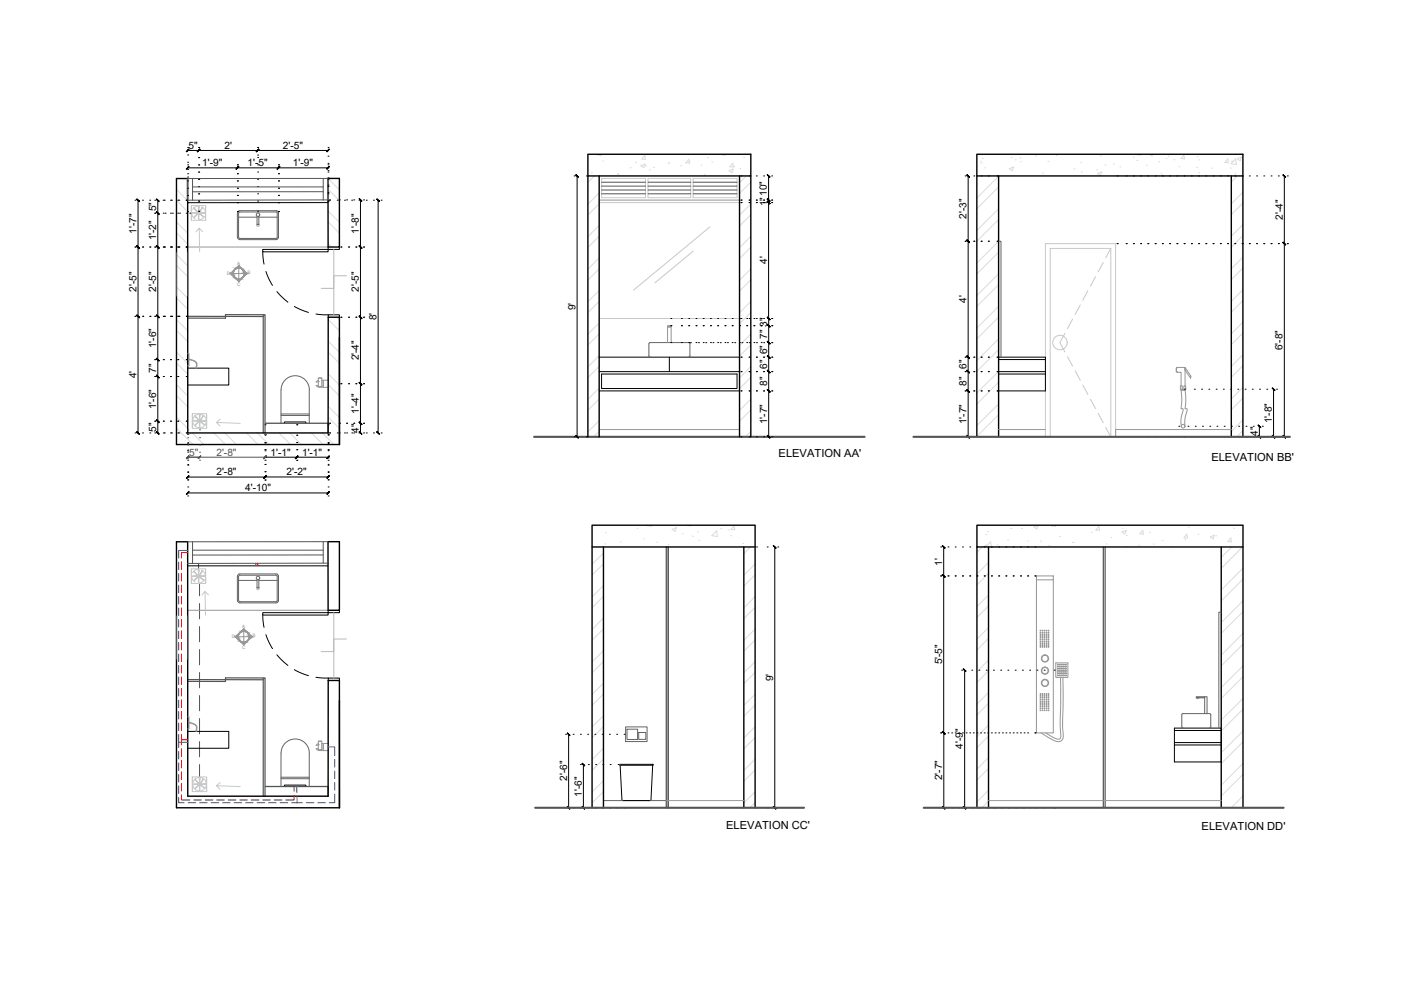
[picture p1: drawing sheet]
<svg xmlns="http://www.w3.org/2000/svg" width="594mm" height="420mm" viewBox="0 0 594 420" stroke-linecap="round" stroke-linejoin="round" font-family="sans-serif">
<defs><g id="words">
<g font-size="4.7">
<text x="330.1" y="193.7">ELEVATION AA'</text>
<text x="513.7" y="195.5">ELEVATION BB'</text>
<text x="307.9" y="351.5">ELEVATION CC'</text>
<text x="509.5" y="351.8">ELEVATION DD'</text>
</g>
<g font-size="4.3">
<text x="80" y="63.1">5&quot;</text>
<text x="95.2" y="63.2">2'</text>
<text x="119.9" y="63.1">2'-5&quot;</text>
<text x="85.7" y="70.5">1'-9&quot;</text>
<text x="105" y="70.5">1'-5&quot;</text>
<text x="124.2" y="70.5">1'-9&quot;</text>
<text x="66.2" y="89.6" transform="rotate(-90 66.2 89.6)">5&quot;</text>
<text x="325.3" y="87.5" transform="rotate(-90 325.3 87.5)">1&quot;10&quot;</text>
<text x="409.8" y="92.7" transform="rotate(-90 409.8 92.7)">2'-3&quot;</text>
<text x="544" y="93.2" transform="rotate(-90 544 93.2)">2'-4&quot;</text>
<text x="57.9" y="99.2" transform="rotate(-90 57.9 99.2)">1'-7&quot;</text>
<text x="66.3" y="101.9" transform="rotate(-90 66.3 101.9)">1'-2&quot;</text>
<text x="152.2" y="99.1" transform="rotate(-90 152.2 99.1)">1'-8&quot;</text>
<text x="325.3" y="112" transform="rotate(-90 325.3 112)">4'</text>
<text x="57.9" y="123.7" transform="rotate(-90 57.9 123.7)">2'-5&quot;</text>
<text x="66.2" y="123.7" transform="rotate(-90 66.2 123.7)">2'-5&quot;</text>
<text x="152.2" y="123.8" transform="rotate(-90 152.2 123.8)">2'-5&quot;</text>
<text x="244" y="131.5" transform="rotate(-90 244 131.5)">9'</text>
<text x="409.9" y="128.4" transform="rotate(-90 409.9 128.4)">4'</text>
<text x="159.6" y="135.8" transform="rotate(-90 159.6 135.8)">8'</text>
<text x="66.2" y="147.7" transform="rotate(-90 66.2 147.7)">1'-6&quot;</text>
<text x="543.9" y="148.5" transform="rotate(-90 543.9 148.5)">6'-8&quot;</text>
<text x="152.2" y="152.8" transform="rotate(-90 152.2 152.8)">2'-4&quot;</text>
<text x="57.9" y="160.4" transform="rotate(-90 57.9 160.4)">4'</text>
<text x="66.3" y="158" transform="rotate(-90 66.3 158)">7&quot;</text>
<text x="325.3" y="156.4" transform="rotate(-90 325.3 156.4)">6&quot; 6&quot; 7&quot; 3&quot;</text>
<text x="409.9" y="156.4" transform="rotate(-90 409.9 156.4)">6&quot;</text>
<text x="325.3" y="163.6" transform="rotate(-90 325.3 163.6)">8&quot;</text>
<text x="409.9" y="163.6" transform="rotate(-90 409.9 163.6)">8&quot;</text>
<text x="66.2" y="173.5" transform="rotate(-90 66.2 173.5)">1'-6&quot;</text>
<text x="152.2" y="175.5" transform="rotate(-90 152.2 175.5)">1'-4&quot;</text>
<text x="325.3" y="179.9" transform="rotate(-90 325.3 179.9)">1'-7&quot;</text>
<text x="409.9" y="179.9" transform="rotate(-90 409.9 179.9)">1'-7&quot;</text>
<text x="539.4" y="179.5" transform="rotate(-90 539.4 179.5)">1'-8&quot;</text>
<text x="66.2" y="183" transform="rotate(-90 66.2 183)">5&quot;</text>
<text x="152.2" y="183.4" transform="rotate(-90 152.2 183.4)">4&quot;</text>
<text x="533.4" y="184.8" transform="rotate(-90 533.4 184.8)">4&quot;</text>
<text x="114.7" y="193.2">1'-1&quot;</text>
<text x="128.1" y="193.2">1'-1&quot;</text>
<text x="91.8" y="201.5">2'-8&quot;</text>
<text x="121.5" y="201.5">2'-2&quot;</text>
<text x="104" y="208.3">4'-10&quot;</text>
<text x="399.5" y="239.8" transform="rotate(-90 399.5 239.8)">1'</text>
<text x="399.5" y="281.7" transform="rotate(-90 399.5 281.7)">5'-5&quot;</text>
<text x="327.8" y="288.8" transform="rotate(-90 327.8 288.8)">9'</text>
<text x="408.3" y="317.5" transform="rotate(-90 408.3 317.5)">4'-9&quot;</text>
<text x="240.4" y="331.1" transform="rotate(-90 240.4 331.1)">2'-6&quot;</text>
<text x="399.6" y="330.8" transform="rotate(-90 399.6 330.8)">2'-7&quot;</text>
<text x="246.7" y="337.7" transform="rotate(-90 246.7 337.7)">1'-6&quot;</text>
</g>
<g font-size="4.3" fill="#545454">
<text x="80.2" y="193.2">5&quot;</text>
<text x="91.8" y="193.2">2'-8&quot;</text>
</g>
<g font-size="2" fill="#939598">
<text x="100.6" y="112.2">A</text>
<text x="96.1" y="116.5">D</text>
<text x="105" y="116.2">B</text>
<text x="100.6" y="121.2">C</text>
<text x="102.7" y="266.2">A</text>
<text x="98.2" y="270.5">D</text>
<text x="102.7" y="275.2">C</text>
<text x="107.1" y="270.3">B</text>
</g>
</g></defs>
<!-- layer: BLACK -->
<path d="M84.2 238.9v2.3M84.6 247.4v5.2M84.6 255.9v6.5M84.6 265.6v6.5M84.6 275.4v6.5M84.6 285.1v6.5M84.6 294.9v6.5M84.6 304.6v6.6M84.6 314.4v6.5M84.6 324.1v5.3" fill="none" stroke="#545454" stroke-width=".42"/>
<!-- layer: Furniture -->
<g fill="none" stroke="#939598" stroke-width=".42">
<path d="M254.1 84.8h59.5M79.6 104.7h59.5M283.2 138.3h1.3v.3h-1.3zM283.3 138.6h1.1M79.6 149.9h.5v5.1h-.5M80.1 152.4l1.2 .4a2.11 2.11 0 0 1 1.7 3.3M80.1 152.2l.5 .1a2.92 2.92 0 0 1 3 2.2l-.4 1.6M283.1 145.2v-7.1h1.5v7.1M499.3 155.8h3.2v7.8M499.3 157.9h1.5v5.7M499.3 155.8v.1M499.3 155.7l-.5 .6v1.3l.5 .3"/>
<path d="M499.3 155.9l-.4 .4v1.1l.4 .5M502.4 155.8v1.1l2.5 3.5 .1-.9-2.5-3.7M135 163.4h-.9l.2 .3a2.99 2.99 0 0 0 2.7 .5M135 161.2l-.9 .8h.9M135 161.8h.1M135 163.8v-3.6h1.4v3.6M135 163.8h1.4zM135 160.4h1.4M136.4 161.2h.6M137.1 161.2v3M137.1 164.2h2M139.1 161.2h-2v3"/>
<path d="M500.7 165v.3h2v-.3M500.8 165.3h1.7M500.8 165.5a22.7 22.7 0 0 1 0 7.7l.7 .1 .2 .4-.9 4 .1 3M501.3 165v-1.4h-.8v1.4h2.3v-1.4h-.8v1.4M502.5 165.5a21.9 21.9 0 0 1 0 7.6l.6 .2a.81 .81 0 0 1 .1 1.4l-.8 3.1v2.9M79.6 258.7h59.5M439.5 244.2h7.1v1.6h-7.1zM439.5 245.8v64.9h7.1v-64.9M443.1 277.7v.2M443.1 282.8v.2M443.1 288v.2M447.7 281.1h5.1v6.1h-5.1z"/>
<path d="M449.7 287.2v23.4a2.54 2.54 0 0 1-.3 2.7 6 6 0 0 1-4.7-1.8l-1.3-.8M450.7 287.2l.1 23a3.4 3.4 0 0 1-1.1 4.1 4.6 4.6 0 0 1-4.2-1.1l-4.1-2.5M79.6 303.9h.5v5.1h-.5M80.1 306.5a3.4 3.4 0 0 1 3.2 1.8l-.3 1.8M80.1 306.2l.5 .1a2.69 2.69 0 0 1 2.9 2.7l-.3 1.1M135 317.4h-.9l.2 .3a2.75 2.75 0 0 0 2.7 .5M135 315.3l-.9 .7h.9M135 315.8h.1M135 317.8v-3.6h1.4v3.6M135 317.8h1.4zM135 314.3h1.4M136.4 315.2h.6"/>
<path d="M137.1 315.2v3M137.1 318.2h2M139.1 315.2h-2v3"/>
<circle cx="501.7" cy="180.7" r=".78"/>
<circle cx="441.2" cy="274.3" r=".15"/>
<circle cx="441.2" cy="269.6" r=".15"/>
<circle cx="441.2" cy="270.4" r=".15"/>
<circle cx="441.2" cy="271.2" r=".15"/>
<circle cx="441.2" cy="267.3" r=".15"/>
<circle cx="441.2" cy="271.9" r=".15"/>
<circle cx="441.2" cy="268.1" r=".15"/>
<circle cx="441.2" cy="268.9" r=".15"/>
<circle cx="441.2" cy="272.7" r=".15"/>
<circle cx="441.2" cy="273.5" r=".15"/>
<circle cx="442" cy="269.6" r=".15"/>
<circle cx="442" cy="271.2" r=".15"/>
<circle cx="442" cy="274.3" r=".15"/>
<circle cx="442" cy="267.3" r=".15"/>
<circle cx="442" cy="270.4" r=".15"/>
<circle cx="442" cy="272.7" r=".15"/>
<circle cx="442" cy="271.9" r=".15"/>
<circle cx="442" cy="273.5" r=".15"/>
<circle cx="442" cy="268.1" r=".15"/>
<circle cx="442" cy="268.9" r=".15"/>
<circle cx="442.9" cy="274.3" r=".15"/>
<circle cx="442.9" cy="268.9" r=".15"/>
<circle cx="442.9" cy="269.6" r=".15"/>
<circle cx="442.9" cy="268.1" r=".15"/>
<circle cx="442.9" cy="270.4" r=".15"/>
<circle cx="442.9" cy="267.3" r=".15"/>
<circle cx="442.9" cy="272.7" r=".15"/>
<circle cx="442.9" cy="273.5" r=".15"/>
<circle cx="442.9" cy="271.2" r=".15"/>
<circle cx="442.9" cy="271.9" r=".15"/>
<circle cx="443.1" cy="279.2" r="1.55"/>
<circle cx="443.1" cy="279.2" r="1.33"/>
<circle cx="443.7" cy="269.6" r=".15"/>
<circle cx="443.7" cy="271.2" r=".15"/>
<circle cx="443.7" cy="268.1" r=".15"/>
<circle cx="443.7" cy="268.9" r=".15"/>
<circle cx="443.7" cy="274.3" r=".15"/>
<circle cx="443.7" cy="267.3" r=".15"/>
<circle cx="443.7" cy="272.7" r=".15"/>
<circle cx="443.7" cy="270.4" r=".15"/>
<circle cx="443.7" cy="271.9" r=".15"/>
<circle cx="443.7" cy="273.5" r=".15"/>
<circle cx="444.6" cy="268.1" r=".15"/>
<circle cx="444.6" cy="274.3" r=".15"/>
<circle cx="444.6" cy="267.3" r=".15"/>
<circle cx="444.6" cy="271.2" r=".15"/>
<circle cx="444.6" cy="273.5" r=".15"/>
<circle cx="444.6" cy="268.9" r=".15"/>
<circle cx="444.6" cy="269.6" r=".15"/>
<circle cx="444.6" cy="271.9" r=".15"/>
<circle cx="444.6" cy="272.7" r=".15"/>
<circle cx="444.6" cy="270.4" r=".15"/>
<circle cx="441.2" cy="296.6" r=".15"/>
<circle cx="441.2" cy="297.3" r=".15"/>
<circle cx="441.2" cy="295" r=".15"/>
<circle cx="441.2" cy="294.2" r=".15"/>
<circle cx="441.2" cy="295.8" r=".15"/>
<circle cx="441.2" cy="298.1" r=".15"/>
<circle cx="441.2" cy="298.9" r=".15"/>
<circle cx="441.2" cy="299.6" r=".15"/>
<circle cx="442" cy="299.6" r=".15"/>
<circle cx="442" cy="294.2" r=".15"/>
<circle cx="442" cy="295.8" r=".15"/>
<circle cx="442" cy="298.9" r=".15"/>
<circle cx="442" cy="295" r=".15"/>
<circle cx="442" cy="296.6" r=".15"/>
<circle cx="442" cy="297.3" r=".15"/>
<circle cx="442" cy="298.1" r=".15"/>
<circle cx="442.9" cy="295.8" r=".15"/>
<circle cx="442.9" cy="299.6" r=".15"/>
<circle cx="442.9" cy="295" r=".15"/>
<circle cx="442.9" cy="296.6" r=".15"/>
<circle cx="442.9" cy="298.1" r=".15"/>
<circle cx="442.9" cy="298.9" r=".15"/>
<circle cx="442.9" cy="294.2" r=".15"/>
<circle cx="442.9" cy="297.3" r=".15"/>
<circle cx="443.1" cy="289.5" r="1.55"/>
<circle cx="443.1" cy="284.3" r="1.55"/>
<circle cx="443.1" cy="289.5" r="1.33"/>
<circle cx="443.1" cy="284.3" r="1.33"/>
<circle cx="443.7" cy="295.8" r=".15"/>
<circle cx="443.7" cy="295" r=".15"/>
<circle cx="443.7" cy="299.6" r=".15"/>
<circle cx="443.7" cy="297.3" r=".15"/>
<circle cx="443.7" cy="296.6" r=".15"/>
<circle cx="443.7" cy="298.1" r=".15"/>
<circle cx="443.7" cy="298.9" r=".15"/>
<circle cx="443.7" cy="294.2" r=".15"/>
<circle cx="444.6" cy="295" r=".15"/>
<circle cx="444.6" cy="295.8" r=".15"/>
<circle cx="444.6" cy="298.9" r=".15"/>
<circle cx="444.6" cy="296.6" r=".15"/>
<circle cx="444.6" cy="297.3" r=".15"/>
<circle cx="444.6" cy="299.6" r=".15"/>
<circle cx="444.6" cy="298.1" r=".15"/>
<circle cx="444.6" cy="294.2" r=".15"/>
<circle cx="448.6" cy="284.1" r=".15"/>
<circle cx="448.6" cy="284.9" r=".15"/>
<circle cx="448.6" cy="286.4" r=".15"/>
<circle cx="448.6" cy="282.6" r=".15"/>
<circle cx="448.6" cy="281.8" r=".15"/>
<circle cx="448.6" cy="285.6" r=".15"/>
<circle cx="448.6" cy="283.3" r=".15"/>
<circle cx="449.4" cy="284.9" r=".15"/>
<circle cx="449.4" cy="286.4" r=".15"/>
<circle cx="449.4" cy="283.3" r=".15"/>
<circle cx="449.4" cy="285.6" r=".15"/>
<circle cx="449.4" cy="284.1" r=".15"/>
<circle cx="449.4" cy="281.8" r=".15"/>
<circle cx="449.4" cy="282.6" r=".15"/>
<circle cx="450.3" cy="281.8" r=".15"/>
<circle cx="450.3" cy="286.4" r=".15"/>
<circle cx="450.3" cy="282.6" r=".15"/>
<circle cx="450.3" cy="285.6" r=".15"/>
<circle cx="450.3" cy="284.9" r=".15"/>
<circle cx="450.3" cy="283.3" r=".15"/>
<circle cx="450.3" cy="284.1" r=".15"/>
<circle cx="451.1" cy="284.1" r=".15"/>
<circle cx="451.1" cy="282.6" r=".15"/>
<circle cx="451.1" cy="281.8" r=".15"/>
<circle cx="451.1" cy="284.9" r=".15"/>
<circle cx="451.1" cy="283.3" r=".15"/>
<circle cx="451.1" cy="286.4" r=".15"/>
<circle cx="451.1" cy="285.6" r=".15"/>
<circle cx="452" cy="283.3" r=".15"/>
<circle cx="452" cy="284.9" r=".15"/>
<circle cx="452" cy="281.8" r=".15"/>
<circle cx="452" cy="282.6" r=".15"/>
<circle cx="452" cy="285.6" r=".15"/>
<circle cx="452" cy="284.1" r=".15"/>
<circle cx="452" cy="286.4" r=".15"/>
<circle cx="441.2" cy="300.4" r=".15"/>
<circle cx="441.2" cy="301.2" r=".15"/>
<circle cx="442" cy="301.2" r=".15"/>
<circle cx="442" cy="300.4" r=".15"/>
<circle cx="442.9" cy="300.4" r=".15"/>
<circle cx="442.9" cy="301.2" r=".15"/>
<circle cx="443.7" cy="300.4" r=".15"/>
<circle cx="443.7" cy="301.2" r=".15"/>
<circle cx="444.6" cy="301.2" r=".15"/>
<circle cx="444.6" cy="300.4" r=".15"/>
</g>
<!-- layer: wall -->
<g fill="none" stroke="#000" stroke-width=".59">
<path d="M79.6 75.7h-4.8v112.8h69.2l-.1-54h-4.7l-.1 49.1h-59.5v-98.7M139.1 75.6h4.8v29.1h-4.8v-19.8M249.3 74.6h69.1M254.1 74.6v110.6M313.6 74.6v110.6M414.2 74.6h112.8M423.4 74.6v110.6M522.1 74.6v110.6M249.3 185.2v-119.8h69.1v119.8M414.2 185.2v-119.8h112.8v119.8M74.8 229.7h4.8v107.9h59.5l.1-49.1h4.7l.1 54h-69.2zM139.1 229.7h4.8v29h-4.8z"/>
<path d="M251.1 231.9h69.1M255.9 231.9v110.6M315.4 231.9v110.6M414.3 231.9h112.8M419.2 231.9v110.6M517.8 231.9v110.6M251.1 342.5v-119.8h69.1v119.8M414.3 342.5v-119.8h112.8v119.8"/>
</g>
<!-- layer: Furniture -->
<g fill="none" stroke="#000" stroke-width=".42">
<path d="M139.1 85.9h-59.5M79.6 156.1h17.4v7.1h-17.4M254.1 151.4h59.5M254.1 157.6h59.5M255.1 158.6h57.4v6.1h-57.4zM283.8 151.4v6.2M423.4 151.4h19.9v14.3h-19.9M423.4 152.4h19.9M423.4 157.6h19.9M423.4 158.6h19.9M120.6 179.4v-.5h9.1v.5M254.1 165.7h59.5"/>
<path d="M79.6 239.9h59.5M79.6 310.1h17.4v7.1h-17.4M498 308.7h19.8v14.3h-19.8zM498 309.7h19.8M498 314.8h19.8M498 315.8h19.8M120.6 333.4v-.5h9.1v.5M262.9 324.1l13.9-.1v.4M262.9 324.4h13.9l-.8 14.7M263 324.4l.7 14.7M264.1 339.4h11.6M446.6 342.5h1.1"/>
</g>
<g fill="none" stroke="#636466" stroke-width=".42">
<path d="M100.7 90.3v10.3M101.2 90.3v10.3M101.2 92.1h7.8M101.7 89.3h15.3M101.7 89.9h15.3M101.7 89.3l-.6 .2-.4 .8M101.7 89.8l-.5 .5M109 91.7v3.6h.8v-3.6M109.8 92.1h7.7M117.1 89.3l.6 .2 .4 .8v10.3l-.4 .8-16 .2M117.1 89.8l.5 .5-.3 10.7-15.6 .1M100.7 100.6l.4 .8 .6 .2"/>
<path d="M101.2 100.6l.5 .5M423.4 102.3h1.1v49.1M275.7 145.2h16.3M275.7 145.2l-.5 .6v5.1l.5 .5M292 145.2l.6 .6v5.1l-.6 .5M119.2 179.5v-14.2a6 6 0 0 1 6-6 6 6 0 0 1 6 6l-.1 14.2M119.2 176.1h11.9M119.2 175.5h11.9M100.7 244.3v10.3M100.7 254.6l.4 .8 .6 .2M101.2 244.3v10.3M101.2 246.1h7.8"/>
<path d="M101.2 254.6l.5 .5M101.7 243.3l16 .2 .4 .8v10.3M101.7 243.9h15.3M101.7 243.3l-.6 .2-.4 .8M101.7 243.8l-.5 .5M109 245.7v3.6h.8v-3.6M109.8 246.1h7.7M117.1 243.8l.5 .5-.1 10.3M117.6 254.6l-.5 .5h-15.4M118.1 254.6l-.2 .6-.8 .4h-15.4M517.8 259.5h-1v49.2M265.3 308.2h9.1v6.2h-9.1z"/>
<path d="M265.9 309.2h4.5v4.3h-4.5zM270.8 310.6h3v2.9h-3zM501.7 302.6h11.4l.3 .4v5.2l-.5 .5M501.7 302.5l-.6 .5v5.2l.6 .5M119.2 333.5v-14.2a6 6 0 0 1 6-6 6 6 0 0 1 6 6l-.1 14.2M119.2 330.2h11.9M119.2 329.5h11.9M262.9 324v.4M263.7 339l.4 .4M276 339l-.3 .4"/>
<circle cx="109.4" cy="91" r=".74"/>
<circle cx="109.4" cy="245" r=".74"/>
</g>
<g fill="none" stroke="#c7c8ca" stroke-width=".42">
<path d="M255.1 75.6h18.6v8.2h-18.6zM274.8 75.6h18.1v8.2h-18.1zM293.9 75.6h18.6v8.2h-18.6zM83.1 98.3l1.4-1.5 .2 10M84.5 96.8l1.4 1.4M109.8 94.9a.61 .61 0 0 1 .1 .9 .61 .61 0 0 1-1 .1 .61 .61 0 0 1 .1-.9M109.8 95.1a.53 .53 0 0 1 0 .7 .53 .53 0 0 1-.8 0 .53 .53 0 0 1 0-.7M254.1 85.9h59.5M301.1 96.2l-32.4 26.8M293.9 106.5l-16.2 13.4M254.1 135h59.5M81.6 175.6v6h6v-6"/>
<path d="M93.4 177.8l-1.6 1.3M101.9 179.5l-10.1-.4 1.4 1.5M81.6 181.6v-6.2h6v6.2M85.6 252.3l1.3-1.5 .3 10M86.9 250.8l1.5 1.4M109.8 249a.61 .61 0 0 1 .1 .9 .61 .61 0 0 1-1 0 .61 .61 0 0 1 .1-.9M109.8 249.1a.53 .53 0 0 1 0 .7 .53 .53 0 0 1-.8 0 .53 .53 0 0 1 0-.7M81.6 329.6v6h6v-6M81.6 335.6v-6.2h6v6.2M93.4 331.8l-1.6 1.3M101.9 333.5l-10.1-.4 1.4 1.5"/>
<circle cx="82" cy="178.5" r=".06"/>
<circle cx="82.4" cy="178.5" r=".06"/>
<circle cx="82.7" cy="176.5" r=".06"/>
<circle cx="82.8" cy="178.5" r=".06"/>
<circle cx="82.9" cy="176.8" r=".06"/>
<circle cx="83.1" cy="178.5" r=".06"/>
<circle cx="83.2" cy="179.9" r=".06"/>
<circle cx="83.2" cy="177" r=".06"/>
<circle cx="83.5" cy="177.3" r=".06"/>
<circle cx="83.5" cy="179.6" r=".06"/>
<circle cx="83.5" cy="178.5" r=".06"/>
<circle cx="83.7" cy="179.3" r=".06"/>
<circle cx="83.7" cy="177.6" r=".06"/>
<circle cx="83.9" cy="178.5" r=".06"/>
<circle cx="84" cy="177.8" r=".06"/>
<circle cx="84" cy="179" r=".06"/>
<circle cx="84.3" cy="178.5" r=".06"/>
<circle cx="84.3" cy="178.1" r=".06"/>
<circle cx="84.3" cy="178.8" r=".06"/>
<circle cx="84.6" cy="178.5" r="2.9"/>
<circle cx="84.6" cy="175.8" r=".06"/>
<circle cx="84.6" cy="178.1" r=".06"/>
<circle cx="84.6" cy="178.5" r=".06"/>
<circle cx="84.6" cy="176.2" r=".06"/>
<circle cx="84.6" cy="178.8" r=".06"/>
<circle cx="84.6" cy="177" r=".06"/>
<circle cx="84.6" cy="179.9" r=".06"/>
<circle cx="84.6" cy="176.6" r=".06"/>
<circle cx="84.6" cy="179.2" r=".06"/>
<circle cx="84.6" cy="179.6" r=".06"/>
<circle cx="84.6" cy="177.3" r=".06"/>
<circle cx="84.6" cy="177.7" r=".06"/>
<circle cx="85" cy="178.5" r=".06"/>
<circle cx="85" cy="178.1" r=".06"/>
<circle cx="85.1" cy="178.8" r=".06"/>
<circle cx="85.2" cy="177.8" r=".06"/>
<circle cx="85.4" cy="179" r=".06"/>
<circle cx="85.4" cy="177.5" r=".06"/>
<circle cx="85.4" cy="178.5" r=".06"/>
<circle cx="85.6" cy="177.2" r=".06"/>
<circle cx="85.6" cy="179.3" r=".06"/>
<circle cx="85.8" cy="178.5" r=".06"/>
<circle cx="85.8" cy="176.9" r=".06"/>
<circle cx="85.9" cy="179.5" r=".06"/>
<circle cx="86" cy="176.6" r=".06"/>
<circle cx="86.2" cy="178.5" r=".06"/>
<circle cx="86.2" cy="179.7" r=".06"/>
<circle cx="86.2" cy="176.3" r=".06"/>
<circle cx="86.5" cy="178.5" r=".06"/>
<circle cx="86.5" cy="179.9" r=".06"/>
<circle cx="86.9" cy="178.5" r=".06"/>
<circle cx="87.3" cy="178.5" r=".06"/>
<circle cx="82.7" cy="180.4" r=".06"/>
<circle cx="82.9" cy="180.1" r=".06"/>
<circle cx="84.6" cy="180.3" r=".06"/>
<circle cx="84.6" cy="180.7" r=".06"/>
<circle cx="84.6" cy="181.1" r=".06"/>
<circle cx="86.8" cy="180.2" r=".06"/>
<circle cx="82" cy="332.5" r=".06"/>
<circle cx="82.4" cy="332.5" r=".06"/>
<circle cx="82.7" cy="334.4" r=".06"/>
<circle cx="82.7" cy="330.5" r=".06"/>
<circle cx="82.8" cy="332.5" r=".06"/>
<circle cx="82.9" cy="330.8" r=".06"/>
<circle cx="82.9" cy="334.1" r=".06"/>
<circle cx="83.1" cy="332.5" r=".06"/>
<circle cx="83.2" cy="333.9" r=".06"/>
<circle cx="83.2" cy="331" r=".06"/>
<circle cx="83.5" cy="331.3" r=".06"/>
<circle cx="83.5" cy="333.6" r=".06"/>
<circle cx="83.5" cy="332.5" r=".06"/>
<circle cx="83.7" cy="331.6" r=".06"/>
<circle cx="83.7" cy="333.3" r=".06"/>
<circle cx="83.9" cy="332.5" r=".06"/>
<circle cx="84" cy="331.8" r=".06"/>
<circle cx="84" cy="333.1" r=".06"/>
<circle cx="84.3" cy="332.5" r=".06"/>
<circle cx="84.3" cy="332.1" r=".06"/>
<circle cx="84.3" cy="332.8" r=".06"/>
<circle cx="84.6" cy="332.5" r="2.9"/>
<circle cx="84.6" cy="334.3" r=".06"/>
<circle cx="84.6" cy="329.8" r=".06"/>
<circle cx="84.6" cy="332.5" r=".06"/>
<circle cx="84.6" cy="334.7" r=".06"/>
<circle cx="84.6" cy="333.2" r=".06"/>
<circle cx="84.6" cy="331.3" r=".06"/>
<circle cx="84.6" cy="331.7" r=".06"/>
<circle cx="84.6" cy="335.1" r=".06"/>
<circle cx="84.6" cy="331" r=".06"/>
<circle cx="84.6" cy="333.9" r=".06"/>
<circle cx="84.6" cy="332.8" r=".06"/>
<circle cx="84.6" cy="333.6" r=".06"/>
<circle cx="84.6" cy="330.2" r=".06"/>
<circle cx="84.6" cy="330.6" r=".06"/>
<circle cx="84.6" cy="332.1" r=".06"/>
<circle cx="85" cy="332.1" r=".06"/>
<circle cx="85" cy="332.5" r=".06"/>
<circle cx="85.1" cy="332.8" r=".06"/>
<circle cx="85.2" cy="331.8" r=".06"/>
<circle cx="85.4" cy="333.1" r=".06"/>
<circle cx="85.4" cy="331.5" r=".06"/>
<circle cx="85.4" cy="332.5" r=".06"/>
<circle cx="85.6" cy="331.2" r=".06"/>
<circle cx="85.6" cy="333.3" r=".06"/>
<circle cx="85.8" cy="332.5" r=".06"/>
<circle cx="85.8" cy="330.9" r=".06"/>
<circle cx="85.9" cy="333.5" r=".06"/>
<circle cx="86" cy="330.6" r=".06"/>
<circle cx="86.2" cy="332.5" r=".06"/>
<circle cx="86.2" cy="330.3" r=".06"/>
<circle cx="86.2" cy="333.7" r=".06"/>
<circle cx="86.5" cy="332.5" r=".06"/>
<circle cx="86.5" cy="333.9" r=".06"/>
<circle cx="86.8" cy="334.2" r=".06"/>
<circle cx="86.9" cy="332.5" r=".06"/>
<circle cx="87.3" cy="332.5" r=".06"/>
</g>
<!-- layer: plumbing wall -->
<path d="M112.5 179.5h26.6v4.1M112.5 333.5h26.6v4.1" fill="none" stroke="#545454" stroke-width=".55"/>
<!-- layer: cubical -->
<path d="M79.6 134.9h16v-1.5h16.8v50.2M79.6 134.1l32 .1M111.6 133.4v50.2M283.4 231.9v110.6M467.9 231.9v110.6M468.6 231.9v110.6M79.6 288.9h16v-1.5h16.8v50.2M79.6 288.1l32 .1M111.6 287.4v50.2" fill="none" stroke="#545454" stroke-width=".51"/>
<!-- layer: hidden line -->
<g fill="none" stroke="#c7c8ca" stroke-width=".42">
<path d="M81.1 87.3v6.1h6.1v-6.1M81.1 93.4v-6.2h6.1v6.2M81.3 90.3l.3 1.3 1.1 1.2M82.3 88.3h.1M82.6 88.6h.1M82.8 91.7h.1M83.4 91.1h.1M83.5 90.3h.1M83.7 90.9h.1M83.9 90.3h.1M83.9 90.6h.1M84.3 91h.1"/>
<path d="M84.3 91.4h.1M84.3 90.3h.1M84.3 88h.1M84.3 89.2h.1M84.2 87.4l-1.5 .4-1 1M84.3 90.6h.1M84.3 88.4h.1M84.7 90.6h.1M85 90.8h.1M85 89.3h.1M85.6 91.3h.1M85.7 88.4h.1"/>
<path d="M85.6 87.8l1 .9 .5 1.6M85.9 88.1h.1M86.1 90.3h.1M86.5 92h.1M86.5 90.3h.1M86.7 91.7l-1.3 1.2-1.2 .3M464.6 117.3l-2.2 4M467.8 111.3l-2.1 4M471 105.3l-2.1 4M454.8 135.3l-2.1 4M458.1 129.3l-2.2 4M461.3 123.3l-2.2 4"/>
<path d="M451.6 141.3l-2.2 3.9 2.2 4M452.7 151.2l2.1 4M455.9 157.2l2.2 4M459.1 163.2l2.2 4M462.4 169.2l2.2 4M465.7 175.3l2.1 3.9M468.9 181.2l2.1 4M81.1 241.3v6.1h6.1v-6.1M81.1 247.4v-6.2h6.1v6.2M81.3 244.3l.3 1.3 1.1 1.2M82 244.3h.1M82.3 246.2h.1"/>
<path d="M82.3 242.3h.1M82.4 244.3h.1M82.6 242.6h.1M82.8 245.7h.1M83.5 244.3h.1M83.7 244.9h.1M83.9 243.9h.1M83.9 244.6h.1M83.9 244.3h.1M84.3 244.3h.1M84.3 245h.1M84.3 245.4h.1"/>
<path d="M84.3 246.5h.1M84.3 244.6h.1M84.3 242.4h.1M84.3 242h.1M84.2 241.4l-1.5 .4-1 1M84.7 244.3h.1M84.7 244.6h.1M85 244.9h.1M85 243.3h.1M85.7 242.4h.1M85.6 241.8l1 .9 .5 1.6M85.9 242.1h.1"/>
<path d="M86.1 244.3h.1M86.5 246h.1M86.5 244.3h.1M86.7 245.7l-1.3 1.2-1.2 .3M86.9 244.3h.1"/>
<circle cx="81.6" cy="90.3" r=".07"/>
<circle cx="82" cy="90.3" r=".08"/>
<circle cx="82.2" cy="92.2" r=".08"/>
<circle cx="82.3" cy="88.3" r=".07"/>
<circle cx="82.3" cy="90.3" r=".08"/>
<circle cx="82.5" cy="91.9" r=".09"/>
<circle cx="82.5" cy="88.6" r=".07"/>
<circle cx="82.7" cy="90.3" r=".09"/>
<circle cx="82.8" cy="88.8" r=".07"/>
<circle cx="83" cy="89.1" r=".09"/>
<circle cx="83.1" cy="91.4" r=".08"/>
<circle cx="83.1" cy="90.3" r=".08"/>
<circle cx="83.3" cy="89.4" r=".08"/>
<circle cx="83.4" cy="90.3" r=".07"/>
<circle cx="83.6" cy="89.7" r=".08"/>
<circle cx="83.6" cy="90.9" r=".09"/>
<circle cx="83.8" cy="89.9" r=".07"/>
<circle cx="83.8" cy="90.3" r=".07"/>
<circle cx="83.9" cy="90.6" r=".08"/>
<circle cx="84.2" cy="88.4" r=".09"/>
<circle cx="84.2" cy="91" r=".09"/>
<circle cx="84.2" cy="90.6" r=".09"/>
<circle cx="84.2" cy="92.9" r=".09"/>
<circle cx="84.2" cy="88.8" r=".09"/>
<circle cx="84.2" cy="91.8" r=".07"/>
<circle cx="84.2" cy="92.5" r=".07"/>
<circle cx="84.2" cy="89.5" r=".07"/>
<circle cx="84.2" cy="89.9" r=".07"/>
<circle cx="84.2" cy="90.3" r=".07"/>
<circle cx="84.2" cy="87.6" r=".07"/>
<circle cx="84.2" cy="92.1" r=".07"/>
<circle cx="84.6" cy="90" r=".08"/>
<circle cx="84.6" cy="90.3" r=".08"/>
<circle cx="84.6" cy="90.6" r=".08"/>
<circle cx="84.8" cy="89.6" r=".08"/>
<circle cx="84.9" cy="90.8" r=".07"/>
<circle cx="84.9" cy="90.3" r=".09"/>
<circle cx="85.2" cy="89" r=".07"/>
<circle cx="85.2" cy="91.1" r=".07"/>
<circle cx="85.3" cy="90.3" r=".08"/>
<circle cx="85.4" cy="88.7" r=".09"/>
<circle cx="85.6" cy="88.4" r=".09"/>
<circle cx="85.7" cy="90.3" r=".07"/>
<circle cx="85.8" cy="91.5" r=".09"/>
<circle cx="85.8" cy="88" r=".09"/>
<circle cx="86.1" cy="90.3" r=".07"/>
<circle cx="86.1" cy="91.8" r=".07"/>
<circle cx="86.4" cy="90.3" r=".07"/>
<circle cx="86.8" cy="90.3" r=".08"/>
<circle cx="81.6" cy="244.3" r=".07"/>
<circle cx="82.2" cy="242.3" r=".08"/>
<circle cx="82.5" cy="245.9" r=".07"/>
<circle cx="82.5" cy="242.6" r=".07"/>
<circle cx="82.7" cy="244.3" r=".09"/>
<circle cx="82.8" cy="242.8" r=".07"/>
<circle cx="83" cy="243.1" r=".09"/>
<circle cx="83" cy="245.4" r=".08"/>
<circle cx="83.1" cy="244.3" r=".08"/>
<circle cx="83.3" cy="243.4" r=".08"/>
<circle cx="83.3" cy="245.1" r=".07"/>
<circle cx="83.4" cy="244.3" r=".09"/>
<circle cx="83.6" cy="243.7" r=".08"/>
<circle cx="83.6" cy="244.9" r=".09"/>
<circle cx="83.9" cy="244.6" r=".08"/>
<circle cx="84.2" cy="244.6" r=".09"/>
<circle cx="84.2" cy="242.8" r=".09"/>
<circle cx="84.2" cy="242" r=".09"/>
<circle cx="84.2" cy="246.9" r=".09"/>
<circle cx="84.2" cy="242.4" r=".09"/>
<circle cx="84.2" cy="245" r=".09"/>
<circle cx="84.2" cy="243.5" r=".07"/>
<circle cx="84.2" cy="245.8" r=".07"/>
<circle cx="84.2" cy="241.6" r=".07"/>
<circle cx="84.2" cy="246.1" r=".07"/>
<circle cx="84.2" cy="243.9" r=".07"/>
<circle cx="84.2" cy="243.2" r=".07"/>
<circle cx="84.6" cy="244" r=".08"/>
<circle cx="84.6" cy="244.6" r=".08"/>
<circle cx="84.8" cy="243.6" r=".08"/>
<circle cx="84.9" cy="244.9" r=".09"/>
<circle cx="84.9" cy="244.3" r=".09"/>
<circle cx="85.2" cy="243" r=".07"/>
<circle cx="85.2" cy="245.1" r=".07"/>
<circle cx="85.3" cy="244.3" r=".08"/>
<circle cx="85.4" cy="242.7" r=".09"/>
<circle cx="85.5" cy="245.3" r=".07"/>
<circle cx="85.6" cy="242.4" r=".08"/>
<circle cx="85.7" cy="244.3" r=".09"/>
<circle cx="85.8" cy="242.1" r=".09"/>
<circle cx="85.8" cy="245.5" r=".09"/>
<circle cx="86" cy="244.3" r=".09"/>
<circle cx="86.1" cy="245.8" r=".07"/>
</g>
<!-- layer: Windows -->
<g fill="none" stroke="#545454" stroke-width=".42">
<path d="M81.6 75.7v9.2M81.6 79.2h55.5M137.1 75.6v9.3M139.1 75.6l-59.5 .1M255.1 77.3h18.6M255.1 78.9h18.6M274.8 77.3h18.1M274.8 78.9h18.1M293.9 77.3h18.6M293.9 78.9h18.6M137.1 81.3h-55.5M139.1 84.8l-59.5 .1"/>
<path d="M255.1 80.6h18.6M255.1 82.2h18.6M274.8 80.6h18.1M274.8 82.2h18.1M293.9 80.6h18.6M293.9 82.2h18.6M74.8 107.1v18.4M79.6 107.1v18.4M81.6 229.7v9.2M81.6 233.3h55.5M137.1 229.7v9.1M137.1 235.3h-55.5"/>
<path d="M139.1 238.8l-59.5 .1M139.1 229.7h-59.5M74.8 261.1v18.4M79.6 261.1v18.4"/>
</g>
<!-- layer: HOT -->
<g fill="none" stroke="#f00" stroke-width=".42">
<path d="M76.9 238.2v3.3M79.6 234.3h-2.7v2.3M109.3 238.8v1.1M76.9 243.1v3.2M76.9 248v3.2M76.9 252.9v3.2M76.9 257.7v3.3M76.9 262.6v3.3M76.9 267.5v3.2M76.9 272.3v3.3M76.9 277.2v3.3M76.9 282.1v3.3"/>
<path d="M76.9 287v3.2M76.9 291.8v3.3M76.9 296.7v3.3M76.9 311.4v2.2h2.7M76.9 301.6v3.2M76.9 306.5v3.3M76.9 313.6v2.2M76.9 317.5v3.2M76.9 337v2.2h3.6M76.9 322.4v3.2M76.9 327.2v3.3M76.9 332.1v3.3"/>
<path d="M82.2 339.2h3.2M87 339.2h3.3M91.9 339.2h3.3M96.8 339.2h3.2M101.7 339.2h3.2M106.5 339.2h3.3M111.4 339.2h3.3M116.3 339.2h3.2M124.7 337.1v2.1h-3.6M124.7 333.5v2"/>
</g>
<!-- layer: COLD -->
<g fill="none" stroke="#003fff" stroke-width=".42">
<path d="M75.8 238.3v3.2M79.6 233.4h-3.8v3.2M108.5 238.8v1.1M75.8 243.2v3.2M75.8 248v3.3M75.8 252.9v3.3M75.8 257.8v3.2M75.8 262.7v3.2M75.8 267.5v3.3M75.8 272.4v3.3M75.8 277.3v3.2M75.8 282.2v3.2"/>
<path d="M75.8 287v3.3M75.8 291.9v3.2M75.8 296.8v3.3M75.8 311.4v3.3h3.8M75.8 301.7v3.2M75.8 306.5v3.3M75.8 314.7v2.2M75.8 318.6v3.2M139.1 316.7h2.8v3.7M75.8 338.1v2.3h2.3M75.8 323.5v3.2M75.8 328.3v3.3"/>
<path d="M75.8 333.2v3.3M125.8 333.5l.1 2.6M125.9 337.7l.1 2.7h-2.4M141.9 336.6v3.8h-2.3M141.9 322v3.2M141.9 326.9v3.2M141.9 331.8v3.2M79.7 340.4h3.3M84.6 340.4h3.3M89.5 340.4h3.2M94.3 340.4h3.3M99.2 340.4h3.3"/>
<path d="M104.1 340.4h3.2M109 340.4h3.3M113.9 340.4h3.2M118.7 340.4h3.3M126 340.4h2.3M129.9 340.4h3.2M134.8 340.4h3.2"/>
</g>
<!-- layer: Wall hedge -->
<g fill="none" stroke="#dbdbdb" stroke-width=".42">
<path d="M79.4 75.7l.2 .2M139.1 75.6l4.8 4.8M250.8 73.3h.1M252 74.6l-2.7 2.7M253.8 65.4l-.3 .4 1.5 .1v-.5M255.6 68.3h.1M261.8 74h.1M261.9 73.6h.1M262.1 65.4h.1M267.2 71.1h.1M269.5 68.8h.1M273.4 65.9l.3 1.7-1.6-.2z"/>
<path d="M273.5 69.6l-.5 1.5-1.3-.8 1.8-.7M273.8 70.3h.1M275.3 72.1h.1M277.1 71h.1M283.4 69.4h.1M283.6 69h.1M288.7 70.3h.1M292.1 67.6l.3 1.6-1.6-.2zM292.3 68.4h.1M297.3 70h.1M298.5 74h.1M300 66.8h.1"/>
<path d="M301.8 68.6h.1M306.5 66h.1M307.5 65.7h.1M309.1 72.3l1.8-.6-.5 1.5zM310.7 69.2l.3 1.6-1.5-.1zM311.1 70.6h.1M313.7 71.5h.1M315.3 66.7h.1M316.4 74.6l-2.8 2.9M318.4 77.2l-4.8 4.8M414.3 74.6l-.1 .1M415.7 68.5h.1"/>
<path d="M416.1 69.1h.1M416.6 67.2h.1M417.5 71.2h.1M423.4 74.7l-9.2 9.2M423.4 79.3l-9.2 9.2M428 71.5l1.8-.7-.6 1.6zM428.9 66.8h.1M430.5 67.8h.1M432.5 67h.1M432.7 68.5h.1M439 66.1h.1M442.1 73.5h.1"/>
<path d="M444.4 68.4h.1M447.9 66h.1M452.8 65.4h.1M455.4 71.6h.1M458.2 69h.1M458.5 72.9h.1M465 72.1h.1M465.4 73.6l1.8-.7-.6 1.6zM466.7 66h.1M468.6 70h.1M472.1 69.5h.1M474.8 70.7h.1"/>
<path d="M480.6 66.6h.1M482.1 68h.1M482.2 65.4l-.1 .2 1.5 .1v-.3M486 70.1h.1M487.5 65.4l1 .7 .2-.7M491.3 68.6h.1M492.3 73.7h.1M494.4 67.2h.1M495.4 66.2h.1M496 65.4h.5M497.8 67.7h.1M499.9 70.7h.1"/>
<path d="M502 65.7l.3 1.7-1.6-.2 1.3-1.5M507.4 71h.1M507.6 66.4h.1M508.2 73.2h.1M508.3 67.8h.1M513.8 71.3h.1M517.2 74.5h.1M520.6 67.4l.3 1.6-1.5-.2zM521.7 71.2h.1M522.2 68.4h.1M522.6 68.5h.1M523.7 73.7h.1"/>
<path d="M524.3 69.8l-2.3-.4 2-2.1 .3 2.5M524.6 67.3l1.8-.7-.5 1.6zM524.7 74.6l-2.6 2.6M74.8 98.7l4.8 4.8M74.8 84.9l4.8 4.8M74.8 94.1l4.8 4.8M74.8 80.3l4.8 4.8M139.1 80.2l4.8 4.8M139.1 94.1l4.8 4.7M139.1 89.5l4.8 4.7M254.1 81.8l-4.8 4.8M254.1 95.6l-4.8 4.7"/>
<path d="M254.1 86.4l-4.8 4.7M318.4 86.4l-4.8 4.8M318.4 91l-4.8 4.8M423.4 88.5l-9.2 9.2M423.4 93.1l-9.2 9.2M527 81.4l-4.9 5M527 95.3l-4.9 4.9M527 86.1l-4.9 4.9M527 99.8l-4.9 5M74.8 112.5l4.8 4.8M74.8 107.9l4.8 4.8M139.1 103.3l1.5 1.4"/>
<path d="M254.1 109.4l-4.8 4.7M254.1 100.2l-4.8 4.7M254.1 114l-4.8 4.7M318.4 100.2l-4.8 4.8M318.4 114l-4.8 4.8M318.4 104.8l-4.8 4.8M318.4 118.6l-4.8 4.8M423.4 102.3l-9.2 9.2M423.4 116.1l-9.2 9.2M423.4 106.9l-9.2 9.2M527 109.1l-4.9 4.9M527 113.6l-4.9 5"/>
<path d="M74.8 126.3l4.8 4.8M74.8 135.5l4.8 4.8M74.8 121.7l4.8 4.8M139.2 135.5l4.7 4.8M142.9 134.6l1 1M254.1 123.1l-4.8 4.8M254.1 136.9l-4.8 4.8M254.1 127.8l-4.8 4.7M318.4 127.8l-4.8 4.8M318.4 132.4l-4.8 4.8M423.4 129.9l-9.2 9.2M423.4 120.7l-9.2 9.2"/>
<path d="M423.4 134.5l-9.2 9.2M527 122.8l-4.9 5M527 136.6l-4.9 5M527 127.4l-4.9 5M74.8 153.9l4.8 4.8M74.8 140.1l4.8 4.8M74.8 149.3l4.8 4.8M139.1 149.3l4.8 4.8M139.1 158.5l4.8 4.7M139.2 144.7l4.7 4.7M254.1 150.7l-4.8 4.8M254.1 141.6l-4.8 4.7"/>
<path d="M254.1 155.4l-4.8 4.7M318.4 141.6l-4.8 4.8M318.4 155.4l-4.8 4.8M318.4 146.2l-4.8 4.8M318.4 160l-4.8 4.8M423.4 143.7l-9.2 9.2M423.4 157.5l-9.2 9.2M423.4 148.3l-9.2 9.2M527 150.4l-4.9 5M527 141.2l-4.9 4.9M527 155l-4.9 4.9M74.8 167.7l4.8 4.8"/>
<path d="M74.8 176.9l4.8 4.8M74.8 163.1l4.8 4.8M139.1 176.8l4.8 4.8M139.1 163l4.8 4.8M139.1 172.2l4.8 4.8M254.1 164.5l-4.8 4.8M254.1 178.4l-4.8 4.7M254.1 169.2l-4.8 4.7M318.4 169.2l-4.8 4.8M318.4 173.8l-4.8 4.8M423.4 171.3l-9.2 9.2M423.4 162.1l-9.2 9.2"/>
<path d="M423.4 175.9l-9.2 9.2M527 164.2l-4.9 4.9M527 178l-4.9 4.9M527 168.8l-4.9 4.9M74.8 181.5l7 7M81.5 183.6l4.9 4.9M90.7 183.6l4.9 4.9M95.3 183.6l4.9 4.9M104.5 183.6l4.9 4.9M109.1 183.6l4.9 4.9M118.3 183.6l4.9 4.9M122.9 183.6l4.9 4.9"/>
<path d="M132.1 183.6l4.9 4.9M136.7 183.6l4.9 4.9M254.1 182.9l-2.3 2.3M318.4 183l-2.2 2.2M423.4 185l-.1 .2M527 182.6l-2.5 2.6M255.9 234.4l-4.8 4.9M255.9 239.1l-4.8 4.7M256.5 230.6h.1M256.7 225.9h.1M263 229.8h.1M270.2 223.9h.1"/>
<path d="M272.8 228.5h.1M274.2 222.7l2.2 .4-.1-.4M278.4 229.9h.1M283.2 230.8h.1M285 224.4l1.8-.7-.5 1.6zM289.3 226.3h.1M291.5 222.7l1.4 .2v-.2M293.6 227.3h.1M295.8 225.5h.1M296.3 229.1h.1M303.9 225l.3 2.5-2.3-.4zM305.6 224.2h.1"/>
<path d="M308.8 224.7h.1M309.8 227.2h.1M311.3 222.9l.3 1.7-1.6-.2 1.3-1.5M315 230.4h.1M318.2 231.9l-2.8 2.8M320.2 239.1l-4.8 4.8M416.5 231.9l-2.2 2.3M416.6 231.9l1.7-.8-.2 .8M418 226.7h.1M418.8 225.4h.1M418.9 231.9l-.9-.1 2.1-2.1 .2 2.2M418.9 231.8h.1"/>
<path d="M419.2 238.5l-4.9 4.9M422.7 231.1h.1M427.3 228.9h.1M428.7 224.1h.1M433.2 224.1h.1M435.8 229.4h.1M438.4 223.5l1.8-.7-.5 1.5zM441.2 229.4h.1M444.7 231.3h.1M446.3 222.7l-.2 .4 1.5 .1-.1-.5M449.4 227.5h.1M454.6 230h.1"/>
<path d="M455.1 230h.1M462.7 225.6h.1M465.9 223.2l.3 1.6-1.5-.1zM469 230.6h.1M471 227.8h.1M475.8 225.6l1.8-.8-.6 1.6zM475.9 223.9h.1M477.5 227h.1M477.6 231.8h.1M482.8 231.2h.1M484.6 224.8l.3 1.6-1.6-.1zM487.4 225.7h.1"/>
<path d="M489.1 230.7h.1M492.8 229.2h.1M496.7 231.8h.1M502.4 228.8h.1M503.2 226.5l.3 1.6-1.5-.1zM503.8 223.5h.1M507.9 226.6h.1M513.2 227.6l1.8-.7-.6 1.6zM513.4 231.6h.1M515.6 227.2h.1M521.9 228.1l.3 1.6-1.6-.1zM522.3 231.9l-4.5 4.4"/>
<path d="M523.1 223.9h.1M526.9 231.9l-9.1 9.1M255.9 248.2l-4.8 4.9M255.9 252.9l-4.8 4.7M320.2 252.9l-4.8 4.8M320.2 243.7l-4.8 4.8M320.2 257.5l-4.8 4.8M419.2 252.3l-4.9 4.9M419.2 243.1l-4.9 4.9M419.2 256.9l-4.9 4.9M527.1 240.9l-9.3 9.2M527.1 254.7l-9.3 9.2"/>
<path d="M527.1 245.5l-9.3 9.3M527.1 259.3l-9.3 9.2M255.9 262l-4.8 4.9M255.9 275.8l-4.8 4.8M255.9 266.7l-4.8 4.7M320.2 266.7l-4.8 4.8M320.2 271.3l-4.8 4.8M419.2 266.1l-4.9 4.9M419.2 279.9l-4.9 4.9M419.2 270.6l-4.9 5M527.1 268.5l-9.3 9.2M527.1 273.1l-9.3 9.2"/>
<path d="M255.9 289.6l-4.8 4.8M255.9 280.4l-4.8 4.8M255.9 294.2l-4.8 4.8M320.2 280.5l-4.8 4.8M320.2 294.3l-4.8 4.8M320.2 285.1l-4.8 4.8M320.2 298.9l-4.8 4.8M419.2 293.6l-4.9 5M419.2 284.4l-4.9 4.9M419.2 298.2l-4.9 4.9M527.1 282.3l-9.3 9.2M527.1 296.1l-9.3 9.2"/>
<path d="M527.1 286.9l-9.3 9.2M255.9 303.4l-4.8 4.8M255.9 317.2l-4.8 4.8M255.9 308l-4.8 4.8M320.2 308.1l-4.8 4.8M320.2 312.7l-4.8 4.8M419.2 307.4l-4.9 4.9M419.2 312l-4.9 4.9M527.1 309.9l-9.3 9.2M527.1 300.7l-9.3 9.2M527.1 314.5l-9.3 9.2M255.9 331l-4.8 4.8"/>
<path d="M255.9 321.8l-4.8 4.8M255.9 335.6l-4.8 4.8M320.2 321.9l-4.8 4.8M320.2 335.7l-4.8 4.7M320.2 326.5l-4.8 4.8M419.2 321.2l-4.9 4.9M419.2 335l-4.9 4.9M419.2 325.8l-4.9 5M419.2 339.6l-2.9 2.9M527.1 323.7l-9.3 9.2M527.1 337.5l-5.1 5M527.1 328.3l-9.3 9.2"/>
<path d="M320.2 340.3l-2.2 2.2M527.1 342.1l-.4 .4"/>
</g>
<!-- layer: Walls -->
<path d="M79.6 75.7v9.2M139.1 75.6v9.3" fill="none" stroke="#545454" stroke-width=".8"/>
<!-- layer: plan -->
<g fill="#939598" stroke="#939598" stroke-width=".42">
<path d="M103.4 266.6v1.1h1.1zM103.4 266.6v1.1h-1.1z"/>
<path d="M103.4 267.7h1.1zM103.4 267.7h1.1z"/>
<path d="M102.3 267.7h1.1zM102.2 267.7h.7z"/>
<path d="M103.7 267.7l.9 .1zM103.7 267.7l.9 .1z"/>
<path d="M102.2 267.7h.7zM102.2 267.7l.4 .1z"/>
<path d="M104.1 267.8l.7 .2zM104.1 267.8l.7 .2z"/>
<path d="M102.1 267.8h.5zM102.1 267.8l-.2 .2z"/>
<path d="M104.5 268l.5 .2zM104.5 268l.5 .2z"/>
<path d="M101.9 268v.2l.3-.2zM101.9 268l-.2 .2z"/>
<path d="M104.8 268.2l.5 .3zM104.8 268.2l.5 .3z"/>
<path d="M101.7 268.2l-.1 .3zM101.4 268.5l.3-.3z"/>
<path d="M105.1 268.5l.5 .3zM105.1 268.5l.5 .3z"/>
<path d="M101.4 268.5l-.1 .3zM101.4 268.5l-.3 .3z"/>
<path d="M105.4 268.8l.5 .4zM105.4 268.8l.5 .4h-.4z"/>
<path d="M101.1 268.8l.1 .4 .1-.4zM101.1 268.8l.1 .4h-.5z"/>
<path d="M105.5 269.2l.9 .4zM105.5 269.2l.9 .4h-.8z"/>
<path d="M100.7 269.2l.4 .4 .1-.4zM100.7 269.2l.4 .4h-.7z"/>
<path d="M105.6 269.6l1.2 .4-.4-.4zM105.6 269.6l1.2 .4h-1.2z"/>
<path d="M100.4 269.6l.6 .4 .1-.4zM99.9 270l.5-.4 .6 .4z"/>
<path d="M105.6 270l.8 .4 .4-.4zM105.6 270l.8 .4h-.8z"/>
<path d="M99.9 270l1.2 .4-.1-.4zM99.9 270l1.2 .4h-.7z"/>
<path d="M105.6 270.4l.3 .4 .5-.4zM105.6 270.4l.3 .4h-.4z"/>
<path d="M100.4 270.4l.8 .4-.1-.4zM100.4 270.4l.8 .4z"/>
<path d="M105.5 270.8l.1 .3 .3-.3zM105.5 270.8l.1 .3h-.2z"/>
<path d="M100.7 270.8l.6 .3zM100.7 270.8l.6 .3z"/>
<path d="M105.4 271.1l-.1 .3 .3-.3zM105.4 271.1l-.3 .3z"/>
<path d="M101.1 271.1l.5 .3zM101.1 271.1l.5 .3z"/>
<path d="M105.1 271.4l-.1 .3zM105.1 271.4l-.3 .3z"/>
<path d="M101.4 271.4l.5 .3zM101.4 271.4l.5 .3z"/>
<path d="M104.8 271.7v.2zM104.5 271.9l.3-.2z"/>
<path d="M101.7 271.7l.5 .2zM101.7 271.7l.5 .2z"/>
<path d="M104.5 271.9h.3zM104.1 272.1h.5z"/>
<path d="M101.9 271.9l.7 .2zM101.9 271.9l.7 .2z"/>
<path d="M104.1 272.1h.5zM103.7 272.2h.8z"/>
<path d="M102.1 272.1l.8 .1zM102.1 272.1l.8 .1z"/>
<path d="M102.3 272.3h1.1v1.1zM103.4 272.3v1.1l1.1-1.1z"/>
<path d="M103.7 272.2l.8 .1zM103.4 272.3h1.1z"/>
<path d="M102.2 272.2l1.2 .1zM102.2 272.2l1.2 .1z"/>
<path d="M101.2 112.6v1.1h1.1zM100.1 113.7l1.1-1.1v1.1z"/>
<path d="M101.2 113.7h1.1zM101.2 113.7h1.1z"/>
<path d="M100.1 113.7h1.1zM100.1 113.7h.7z"/>
<path d="M101.6 113.7l.9 .1zM101.6 113.7l.9 .1z"/>
<path d="M100.1 113.7h.7zM100 113.8h.4z"/>
<path d="M102 113.8l.6 .2zM102 113.8l.6 .2z"/>
<path d="M100 113.8h.4zM99.8 114h.3z"/>
<path d="M102.4 114l.5 .2zM102.4 114l.5 .2z"/>
<path d="M99.8 114v.2l.3-.2zM99.8 114l-.2 .2z"/>
<path d="M102.7 114.2l.5 .3zM102.7 114.2l.5 .3z"/>
<path d="M99.6 114.2l-.1 .3zM99.6 114.2l-.3 .3z"/>
<path d="M103 114.5l.5 .3zM103 114.5l.5 .3z"/>
<path d="M99.3 114.5l-.1 .3zM99 114.8l.3-.3z"/>
<path d="M103.2 114.8l.6 .4zM103.2 114.8l.6 .4h-.4z"/>
<path d="M99 114.8v.4l.2-.4zM99 114.8v.4h-.4z"/>
<path d="M103.4 115.2l.9 .4zM103.4 115.2l.9 .4h-.8z"/>
<path d="M98.6 115.2l.4 .4v-.4zM98.6 115.2l.4 .4h-.8z"/>
<path d="M103.5 115.6l1.1 .4-.3-.4zM103.5 115.6l1.1 .4h-1.1z"/>
<path d="M98.2 115.6l.7 .4 .1-.4zM97.8 116l.4-.4 .7 .4z"/>
<path d="M103.5 116l.8 .4 .3-.4zM103.5 116l.8 .4h-.8z"/>
<path d="M97.8 116l1.2 .4-.1-.4zM97.8 116l1.2 .4h-.8z"/>
<path d="M103.5 116.4l.3 .4 .5-.4zM103.5 116.4l.3 .4h-.4z"/>
<path d="M98.2 116.4l.8 .4v-.4zM98.2 116.4l.8 .4z"/>
<path d="M103.4 116.8l.1 .3 .3-.3zM103.4 116.8l.1 .3h-.3z"/>
<path d="M98.6 116.8l.6 .3zM98.6 116.8l.6 .3z"/>
<path d="M103.2 117.1v.3l.3-.3zM103.2 117.1l-.2 .3z"/>
<path d="M99 117.1l.5 .3zM99 117.1l.5 .3z"/>
<path d="M103 117.4l-.1 .3zM103 117.4l-.3 .3z"/>
<path d="M99.3 117.4l.5 .3zM99.3 117.4l.5 .3z"/>
<path d="M102.7 117.7l-.1 .2zM102.4 117.9l.3-.2z"/>
<path d="M99.6 117.7l.5 .2zM99.6 117.7l.5 .2z"/>
<path d="M102.4 117.9h.2zM102 118.1h.5z"/>
<path d="M99.8 117.9l.6 .2zM99.8 117.9l.6 .2z"/>
<path d="M102 118.1h.5zM101.6 118.2h.7z"/>
<path d="M100 118.1l.8 .1zM100 118.1l.8 .1z"/>
<path d="M100.1 118.3h1.1v1.1zM101.2 118.3v1.1l1.1-1.1z"/>
<path d="M101.6 118.2l.7 .1zM101.2 118.3h1.1z"/>
<path d="M100.1 118.2l1.1 .1zM100.1 118.2l1.1 .1z"/>
</g>
<g fill="none" stroke="#939598" stroke-width=".42">
<path d="M97.8 116h6.8l-3.4 3.4-3.4-3.4 3.4-3.4 3.4 3.4M101.2 112.6v6.8M99.9 270h6.9l-3.4 3.4-3.5-3.4 3.5-3.4 3.4 3.4M103.4 266.6v6.8"/>
<circle cx="101.3" cy="115.9" r="2.31"/>
<circle cx="103.4" cy="269.9" r="2.31"/>
</g>
<!-- layer: Text -->
<g fill="none" stroke="#000" stroke-width=".42">
<path d="M79.6 62.5h.1M79.6 65.7h.1M79.6 68.8h.1M79.6 71.8h.1M79.6 75.1h.1M79.6 69.9h.1M79.6 73.7h.1M79.6 76.7h.1M79.6 79.8h.1M79.6 63.8h59.5M79.6 71.2h59.5M84.2 62.5h.1"/>
<path d="M84.2 66.8h.1M84.2 69.9h.1M84.2 72.9h.1M84.2 76h.1M84.2 79.1h.1M84.3 62.5h.1M84.3 66.8h.1M84.3 69.9h.1M84.3 73h.1M84.3 76.1h.1M84.3 79.1h.1M100.7 69.9h.1"/>
<path d="M100.7 73.7h.1M100.7 76.7h.1M100.7 79.8h.1M109.2 62.5h.1M109.2 66.8h.1M109.2 69.9h.1M109.2 72.9h.1M109.2 76h.1M109.2 79.1h.1M109.2 65.7h.1M118.1 69.9h.1M118.1 73.7h.1"/>
<path d="M118.1 76.7h.1M118.1 79.8h.1M139.1 62.5h.1M139.1 66.2h.1M139.1 69.3h.1M139.1 72.3h.1M139.1 75.4h.1M139.1 78.5h.1M139.1 69.9h.1M139.1 72.9h.1M139.1 76h.1M139.1 79.1h.1"/>
<path d="M243.4 74.6h.1M244.7 74.6v110.6M248.7 74.6h.1M314.2 74.6h.1M317.7 74.6h.1M320.7 74.6h.1M323.8 74.6h.1M325.9 74.6v10.2M327.2 74.6h.1M409.3 74.6h.1M410.5 74.6v110.6M412.9 74.6h.1"/>
<path d="M416 74.6h.1M419.1 74.6h.1M422.8 74.6h.1M473.7 74.6h.1M477.5 74.6h.1M480.6 74.6h.1M483.7 74.6h.1M486.7 74.6h.1M489.8 74.6h.1M492.9 74.6h.1M496 74.6h.1M499.1 74.6h.1"/>
<path d="M502.1 74.6h.1M505.2 74.6h.1M508.2 74.6h.1M511.3 74.6h.1M514.4 74.6h.1M517.5 74.6h.1M520.6 74.6h.1M523.6 74.6h.1M526.7 74.6h.1M529.7 74.6h.1M532.8 74.6h.1M535.9 74.6h.1"/>
<path d="M539 74.6h.1M542.1 74.6h.1M544.6 74.6v110.6M545.9 74.6h.1M57.3 84.9h.1M58.5 84.9v98.7M60.4 84.9h.1M63.5 84.9h.1M65.6 90.4h.1M65.6 84.9h.1M66.6 84.9h.1M66.9 84.9v98.7"/>
<path d="M69.2 84.9h.1M69.2 90.4h.1M69.6 84.9h.1M70 90.4h.1M72.3 84.9h.1M72.3 90.4h.1M72.7 84.9h.1M73.1 90.4h.1M75.4 84.9h.1M75.4 90.4h.1M75.8 84.9h.1M76.1 90.4h.1"/>
<path d="M78.9 84.9h.1M78.9 90.4h.1M79.6 82.9h.1M79.6 85.9h.1M79.6 89.7h.1M80.5 90.4h.1M84.2 82.2h.1M84.2 85.3h.1M84.2 89.5h.1M84.3 82.2h.1M84.3 85.3h.1M84.3 89.6h.1"/>
<path d="M100.7 82.8h.1M100.7 85.9h.1M100.7 89.7h.1M109.2 82.2h.1M109.2 85.3h.1M109.2 89.5h.1M118.1 82.8h.1M118.1 85.9h.1M118.1 89.7h.1M139.1 81.6h.1M139.1 85.3h.1M139.1 82.2h.1"/>
<path d="M139.7 84.8h.1M139.7 84.9h.1M143 84.9h.1M143.9 84.8h.1M146.1 84.9h.1M147 84.8h.1M149.1 84.9h.1M150 84.8h.1M152.2 84.9h.1M152.9 84.8v98.8M154.2 84.8h.1M155.3 84.9h.1"/>
<path d="M158.4 84.9h.1M160.3 84.9v98.7M161.6 84.9h.1M314.2 85.9h.1M314.2 84.8h.1M317.7 85.9h.1M317.7 84.8h.1M320.7 85.9h.1M320.7 84.8h.1M323.8 85.9h.1M323.8 84.8h.1M325.9 83.8v3.1"/>
<path d="M325.9 85.9v49.1M327.2 85.9h.1M327.2 84.8h.1M57.3 104.7h.1M60.4 104.7h.1M60.5 104.7h.1M63.5 104.7h.1M63.6 104.7h.1M65.6 104.7h.1M66.6 104.7h.1M66.7 104.7h.1M69.2 104.7h.1"/>
<path d="M69.6 104.7h.1M69.7 104.7h.1M72.3 104.7h.1M72.7 104.7h.1M72.8 104.7h.1M75.4 104.7h.1M75.8 104.7h.1M78.9 104.7h.1M79.1 104.7h.1M144.6 104.7h.1M147.8 104.7h.1M150.9 104.7h.1"/>
<path d="M154.2 104.7h.1M409.3 102.3h.1M412.9 102.3h.1M416 102.3h.1M419.1 102.3h.1M422.8 102.3h.1M473.7 103.3h.1M477.5 103.3h.1M480.6 103.3h.1M483.7 103.3h.1M486.7 103.3h.1M489.8 103.3h.1"/>
<path d="M492.9 103.3h.1M496 103.3h.1M499.1 103.3h.1M502.1 103.3h.1M505.2 103.3h.1M508.2 103.3h.1M511.3 103.3h.1M514.4 103.3h.1M517.5 103.3h.1M520.6 103.3h.1M523.6 103.3h.1M526.7 103.3h.1"/>
<path d="M529.7 103.3h.1M532.8 103.3h.1M535.9 103.3h.1M539 103.3h.1M542.1 103.3h.1M545.9 103.3h.1M57.3 134.1h.1M60.5 134.1h.1M63.6 134.1h.1M65.6 134.1h.1M66.7 134.1h.1M69.2 134.1h.1"/>
<path d="M69.7 134.1h.1M72.3 134.1h.1M72.8 134.1h.1M75.4 134.1h.1M75.8 134.1h.1M79 134.1h.1M79.1 134.1h.1M144.6 134.5h.1M147.8 134.5h.1M150.9 134.5h.1M154.2 134.5h.1M284.5 138.1h.1"/>
<path d="M284.5 135h.1M289 138.1h.1M289 135h.1M292 138.1h.1M292 135h.1M295.1 138.1h.1M295.1 135h.1M298.2 138.1h.1M298.2 135h.1M301.3 138.1h.1M301.3 135h.1M304.3 138.1h.1"/>
<path d="M304.3 135h.1M307.4 138.1h.1M307.4 135h.1M310.5 138.1h.1M310.5 135h.1M313.5 138.1h.1M313.5 135h.1M314.2 135h.1M316.6 138.1h.1M316.6 135h.1M317.7 135h.1M319.7 138.1h.1"/>
<path d="M319.7 135h.1M320.7 135h.1M322.8 138.1h.1M322.8 135h.1M323.8 135h.1M326 135v50.2M327.3 138.1h.1M327.3 135h.1M65.6 159.6h.1M65.6 152.5h.1M69.2 159.6h.1M69.2 152.5h.1"/>
<path d="M72.3 159.6h.1M72.3 152.5h.1M75.4 159.6h.1M75.4 152.5h.1M79 159.6h.1M79 152.5h.1M284.5 145.2h.1M289 145.2h.1M292 145.2h.1M292.8 145.3h.1M295.1 145.2h.1M296.2 145.3h.1"/>
<path d="M298.2 145.2h.1M299.3 145.3h.1M301.3 145.2h.1M302.3 145.3h.1M304.3 145.2h.1M305.4 145.3h.1M307.4 145.2h.1M308.5 145.3h.1M310.5 145.2h.1M311.6 145.3h.1M313.5 145.2h.1M314.2 157.6h.1"/>
<path d="M314.2 151.4h.1M314.6 145.3h.1M316.6 145.2h.1M317.7 157.6h.1M317.7 151.4h.1M317.7 145.3h.1M319.7 145.2h.1M320.7 157.6h.1M320.7 151.4h.1M320.8 145.3h.1M322.8 145.2h.1M323.8 157.6h.1"/>
<path d="M323.8 151.4h.1M323.8 145.3h.1M327.3 157.6h.1M327.3 151.4h.1M327.3 145.3h.1M327.3 145.2h.1M409.3 157.6h.1M409.3 151.4h.1M412.9 157.6h.1M412.9 151.4h.1M416 157.6h.1M416 151.4h.1"/>
<path d="M419.1 157.6h.1M419.1 151.4h.1M422.8 157.6h.1M422.8 151.4h.1M65.6 178.6h.1M69.2 178.6h.1M72.3 178.6h.1M75.4 178.6h.1M79 178.6h.1M139.8 179.5h.1M143.9 179.5h.1M144.6 162.7h.1"/>
<path d="M147 179.5h.1M147.8 162.7h.1M150 179.5h.1M150.9 162.7h.1M154.2 162.7h.1M154.2 179.5h.1M314.2 165.7h.1M317.7 165.7h.1M320.7 165.7h.1M323.8 165.7h.1M327.3 165.7h.1M409.3 165.7h.1"/>
<path d="M412.9 165.7h.1M416 165.7h.1M419.1 165.7h.1M422.8 165.7h.1M502.3 165h.1M506.5 165h.1M509.5 165h.1M512.6 165h.1M515.7 165h.1M518.7 165h.1M521.8 165h.1M524.9 165h.1"/>
<path d="M528 165h.1M531 165h.1M534.1 165h.1M537.2 165h.1M540 165v20.2M541.3 165h.1M57.3 183.6h.1M60.4 183.6h.1M63.5 183.6h.1M65.6 183.6h.1M66.6 183.6h.1M69.2 183.6h.1"/>
<path d="M69.7 183.6h.1M72.3 183.6h.1M72.7 183.6h.1M75.4 183.6h.1M75.8 183.6h.1M79 183.6h.1M79.6 196.9h.1M79.6 193.9h.1M79.6 190.8h.1M79.6 187.7h.1M79.6 184.2h.1M79.6 197.2h.1"/>
<path d="M79.6 194.2h.1M79.6 191.1h.1M79.6 188h.1M112.4 195.2h.1M112.4 190.7h.1M112.4 187.6h.1M112.4 184.5h.1M112.4 180.1h.1M112.4 196.9h.1M112.4 193.8h.1M112.4 190.8h.1M112.4 187.7h.1"/>
<path d="M112.4 184.2h.1M112.4 200h.1M112.4 193.8h26.7M125.8 195.2h.1M125.8 190.7h.1M125.8 187.6h.1M125.8 184.5h.1M125.8 180.1h.1M139.1 195.2h.1M139.1 190.7h.1M139.1 187.6h.1M139.1 184.5h.1"/>
<path d="M139.1 180.1h.1M139.1 197.2h.1M139.1 194.2h.1M139.1 191.1h.1M139.1 188h.1M139.1 184.2h.1M139.1 200h.1M139.1 196.9h.1M139.1 193.8h.1M139.1 187.7h.1M139.8 183.6h.1M143 183.6h.1"/>
<path d="M143.9 183.6h.1M146.1 183.6h.1M147 183.6h.1M149.2 183.6h.1M150 183.6h.1M152.2 183.6h.1M154.2 183.6h.1M155.3 183.6h.1M158.4 183.6h.1M161.6 183.6h.1M243.4 185.2h.1M248.7 185.2h.1"/>
<path d="M314.2 185.2h.1M317.7 185.2h.1M320.7 185.2h.1M323.8 185.2h.1M327.3 185.2h.1M409.3 185.2h.1M412.9 185.2h.1M416 185.2h.1M419.1 185.2h.1M422.8 185.2h.1M473.7 185.2h.1M477.5 185.2h.1"/>
<path d="M480.6 185.2h.1M483.7 185.2h.1M486.7 185.2h.1M489.8 185.2h.1M492.9 185.2h.1M496 185.2h.1M499.1 185.2h.1M499.9 180.7h.1M502.1 185.2h.1M502.3 185.2h.1M503.8 180.7h.1M505.2 185.2h.1"/>
<path d="M506.5 185.2h.1M506.8 180.7h.1M508.2 185.2h.1M509.5 185.2h.1M509.9 180.7h.1M511.3 185.2h.1M512.6 185.2h.1M513 180.7h.1M514.4 185.2h.1M515.7 185.2h.1M516 180.7h.1M517.5 185.2h.1"/>
<path d="M518.7 185.2h.1M519.1 180.7h.1M520.6 185.2h.1M521.8 185.2h.1M522.2 180.7h.1M523.6 185.2h.1M524.9 185.2h.1M525.2 185.2h.1M525.3 180.7h.1M526.7 185.2h.1M528 185.2h.1M528.3 180.7h.1"/>
<path d="M528.7 185.2h.1M529.7 185.2h.1M531 185.2h.1M531.4 180.7h.1M531.8 185.2h.1M532.8 185.2h.1M534 180.7v4.5M534.1 185.2h.1M535.3 180.7h.1M535.3 185.2h.1M535.9 185.2h.1M537.2 185.2h.1"/>
<path d="M539 185.2h.1M541.3 185.2h.1M542.1 185.2h.1M545.9 185.2h.1M79.6 203.5h.1M79.6 200h.1M79.6 210.3h.1M79.6 206.5h.1M79.6 203.4h.1M79.6 200.3h.1M79.6 209h59.5M112.4 203.5h.1"/>
<path d="M139.1 210.3h.1M139.1 206.5h.1M139.1 203.4h.1M139.1 200.3h.1M139.1 203.5h.1M139.1 202.2l-59.5 .1M320.8 231.9h.1M325.3 231.9h.1M328.5 231.9v110.6M329.8 231.9h.1M398.9 231.9h.1M400.2 231.9v110.6"/>
<path d="M402 231.9h.1M405 231.9h.1M408.1 231.9h.1M411.2 231.9h.1M414.3 231.9h.1M417.4 231.9h.1M420.4 231.9h.1M423.5 231.9h.1M426.5 231.9h.1M429.6 231.9h.1M432.7 231.9h.1M435.8 231.9h.1"/>
<path d="M438.9 231.9h.1M398.9 244.2h.1M402 244.2h.1M405 244.2h.1M408.1 244.2h.1M411.2 244.2h.1M414.3 244.2h.1M417.4 244.2h.1M420.4 244.2h.1M423.5 244.2h.1M426.5 244.2h.1M429.6 244.2h.1"/>
<path d="M432.7 244.2h.1M435.8 244.2h.1M438.9 244.2h.1M407.7 284.1h.1M409.1 284.1v58.4M412.1 284.1h.1M415.1 284.1h.1M418.2 284.1h.1M421.2 284.1h.1M424.3 284.1h.1M427.4 284.1h.1M430.5 284.1h.1"/>
<path d="M433.6 284.1h.1M436.6 284.1h.1M439.7 284.1h.1M442.8 284.1h.1M447 284.1h.1M239.8 311.3h.1M241.1 311.3v31.2M243 311.3h.1M246.1 311.3h.1M249.2 311.3h.1M252.3 311.3h.1M255.3 311.3h.1"/>
<path d="M258.4 311.3h.1M261.5 311.3h.1M264.7 311.3h.1M398.9 310.7h.1M402 310.7h.1M403.5 310.7h.1M405 310.7h.1M406.6 310.7h.1M408.1 310.7h.1M409.7 310.7h.1M411.2 310.7h.1M412.7 310.7h.1"/>
<path d="M414.3 310.7h.1M415.8 310.7h.1M417.4 310.7h.1M418.9 310.7h.1M420.4 310.7h.1M422 310.7h.1M423.5 310.7h.1M425.1 310.7h.1M426.5 310.7h.1M428.1 310.7h.1M429.6 310.7h.1M431.2 310.7h.1"/>
<path d="M432.7 310.7h.1M434.2 310.7h.1M435.8 310.7h.1M438.9 310.7h.1M246.1 324.1h.1M247.4 324.1v18.4M249.5 324.1h.1M252.6 324.1h.1M255.6 324.1h.1M258.7 324.1h.1M262.1 324.1h.1M239.8 342.5h.1"/>
<path d="M243 342.5h.1M246.1 342.5h.1M249.2 342.5h.1M249.5 342.5h.1M252.3 342.5h.1M252.6 342.5h.1M255.3 342.5h.1M255.6 342.5h.1M258.4 342.5h.1M258.7 342.5h.1M261.5 342.5h.1M262.1 342.5h.1"/>
<path d="M264.7 342.5h.1M320.8 342.5h.1M325.3 342.5h.1M329.8 342.5h.1M398.9 342.5h.1M403.5 342.5h.1M406.6 342.5h.1M407.7 342.5h.1M409.7 342.5h.1M412.1 342.5h.1M412.7 342.5h.1M415.1 342.5h.1"/>
<path d="M415.8 342.5h.1M418.2 342.5h.1M418.9 342.5h.1M421.2 342.5h.1M422 342.5h.1M424.3 342.5h.1M425.1 342.5h.1M427.4 342.5h.1M428.1 342.5h.1M430.5 342.5h.1M431.2 342.5h.1M433.6 342.5h.1"/>
<path d="M434.2 342.5h.1M436.6 342.5h.1M438.9 342.5h.1M439.7 342.5h.1M442.8 342.5h.1M447 342.5h.1"/>
</g>
<g fill="#000" stroke="#000" stroke-width=".42">
<path d="M80 63.2l-.9 1.1zM80 63.2l-1 1.1z"/>
<path d="M80 70.6l-.9 1.1zM80 70.6l-1 1z"/>
<path d="M84.7 63.2l-.9 1.1zM84.7 63.2l-.9 1.1z"/>
<path d="M84.7 63.2l-1 1.1zM84.7 63.2l-1 1.1z"/>
<path d="M101.1 70.6l-1 1zM101.1 70.6l-.9 1.1z"/>
<path d="M101.1 70.6l-.9 1.1zM101.1 70.6l-1 1z"/>
<path d="M109.7 63.2l-1 1.1zM109.7 63.2l-.9 1.1z"/>
<path d="M109.7 63.2l-.9 1.1zM109.7 63.2l-1 1.1z"/>
<path d="M118.5 70.6l-1 1zM118.5 70.6l-.9 1.1z"/>
<path d="M118.5 70.6l-.9 1.1zM118.5 70.6l-1 1z"/>
<path d="M139.6 63.2l-1.1 1.1zM139.6 63.2l-.9 1.1z"/>
<path d="M139.6 70.6l-1 1.1zM139.6 70.6l-1 1.1z"/>
<path d="M244.2 74.2l1 1zM244.2 74l1.1 1.1z"/>
<path d="M325.4 74.2l1.1 .9zM325.5 74l1 1.1z"/>
<path d="M410 74.2l1 1zM410.1 74l1 1.1z"/>
<path d="M544 74.2l1.1 1zM544 74.2l1.2 .9z"/>
<path d="M58 84.5l1.1 .8zM58.1 84.3l1 1z"/>
<path d="M66.4 89.8l1.1 1zM66.4 89.9l1 1z"/>
<path d="M66.4 89.9l1 1zM66.4 89.8l1.1 1z"/>
<path d="M66.4 84.5l1 1zM66.4 84.3l1.1 1z"/>
<path d="M152.3 84.3l1.1 .9zM152.3 84.3l1.1 .9z"/>
<path d="M159.8 84.4l1.1 .9zM159.8 84.4l1.1 .9z"/>
<path d="M325.5 84.3l1 1zM325.4 84.4l1.1 .9z"/>
<path d="M325.5 84.3l1 1zM325.4 84.4l1.1 .9z"/>
<path d="M325.4 85.4l1.1 .9zM325.4 85.4l1.1 .9z"/>
<path d="M325.4 85.4l1.1 .9zM325.4 85.4l1.1 .9z"/>
<path d="M58.1 104.2l1 1zM58 104.3l1.1 .9z"/>
<path d="M58 104.3l1.1 .9zM58.1 104.2l1 1z"/>
<path d="M66.4 104.2l1.1 1zM66.4 104.3l1 1z"/>
<path d="M66.4 104.3l1 1zM66.4 104.2l1.1 1z"/>
<path d="M152.4 104.1l1 1.1zM152.3 104.3l1.1 .9z"/>
<path d="M152.3 104.3l1.1 .9zM152.3 104.3l1.1 .9z"/>
<path d="M410.1 101.7l1 1zM410 101.8l1 1z"/>
<path d="M410 101.8l1 1zM410.1 101.7l1 1z"/>
<path d="M544.1 102.7l1.1 1.1zM544 102.8l1.2 1z"/>
<path d="M544 102.8l1.2 1zM544 102.8l1.2 1z"/>
<path d="M58.1 133.6l1 1zM58 133.6l1.1 1z"/>
<path d="M58 133.6l1.1 1zM58 133.6l1.1 1z"/>
<path d="M66.4 133.6l1.1 1zM66.4 133.6l1 1.1z"/>
<path d="M66.4 133.6l1 1.1zM66.4 133.6l1.1 1z"/>
<path d="M152.3 134l1.1 1zM152.3 134l1.1 1z"/>
<path d="M152.3 134l1.1 1zM152.3 134l1.1 1z"/>
<path d="M325.5 134.5l1 1zM325.4 134.6l1.1 .9z"/>
<path d="M325.4 137.6l1.1 1zM325.4 137.6l1.1 1z"/>
<path d="M325.4 137.6l1.1 1zM325.4 137.6l1.1 1z"/>
<path d="M325.4 134.6l1.1 .9zM325.4 134.6l1.1 .9z"/>
<path d="M66.4 159.1l1.1 1zM66.4 159.2l1 1z"/>
<path d="M66.4 151.9l1.1 1.1zM66.4 152l1.1 1z"/>
<path d="M66.4 152l1.1 1zM66.4 151.9l1.1 1.1z"/>
<path d="M325.5 157l1 1zM325.4 157.1l1.1 .9z"/>
<path d="M325.5 150.8l1 1zM325.4 151l1.1 .8z"/>
<path d="M325.5 144.7l1 1zM325.4 144.8l1.1 .9z"/>
<path d="M325.4 157.1l1.1 .9zM325.5 157l1 1z"/>
<path d="M325.4 151l1.1 .8zM325.4 151l1.1 .8z"/>
<path d="M325.4 144.8l1.1 1zM325.4 144.8l1.1 1z"/>
<path d="M410.1 157l1 1zM410 157.1l1 1z"/>
<path d="M410.1 150.8l1 1zM410 151l1 1z"/>
<path d="M410 157.1l1 1zM410.1 157l1 1z"/>
<path d="M410 151l1 1zM410.1 150.8l1 1z"/>
<path d="M66.4 178l1.1 1zM66.4 178.1l1 1.1z"/>
<path d="M66.4 178.1l1 1.1zM66.4 178.1l1.1 .9z"/>
<path d="M66.4 159.2l1 1zM66.4 159.1l1.1 1z"/>
<path d="M152.3 162.2l1.1 1zM152.3 162.2l1.1 1z"/>
<path d="M152.3 179l1.1 .9zM152.3 179l1.1 .9z"/>
<path d="M152.3 162.2l1.1 1zM152.3 162.2l1.1 1z"/>
<path d="M325.4 165.3l1.1 .9zM325.4 165.3l1.1 .9z"/>
<path d="M325.4 165.3l1.1 .9zM325.4 165.3l1.1 .9z"/>
<path d="M410 165.3l1.1 .9zM410 165.3l1 1z"/>
<path d="M410 165.3l1 1zM410 165.3l1.1 .9z"/>
<path d="M539.5 164.5l1.1 1zM539.5 164.5l1.1 1z"/>
<path d="M58.1 183l1 1zM58 183.1l1.1 .9z"/>
<path d="M66.4 183l1.1 1zM66.4 183.1l1 1.1z"/>
<path d="M112.8 193.3l-.9 1.1zM112.8 193.3l-.9 1.1z"/>
<path d="M125.3 194.3l1-1zM126.3 193.3l-.9 1.1z"/>
<path d="M126.3 193.3l-.9 1.1zM126.3 193.3l-.9 1.1z"/>
<path d="M138.6 194.3l1-1zM139.6 193.3l-.9 1.1z"/>
<path d="M152.4 183l1 1zM152.3 183.1l1.1 .9z"/>
<path d="M152.3 179l1.1 .9zM152.3 179l1.1 .9z"/>
<path d="M159.9 183l1 1zM159.8 183.1l1.1 .9z"/>
<path d="M244.2 184.6l1.1 1.1zM244.2 184.7l1.1 1z"/>
<path d="M325.5 184.6l1 1.1zM325.4 184.7l1.1 1z"/>
<path d="M410.1 184.6l1 1.1zM410 184.7l1.1 1z"/>
<path d="M533.6 184.6l1 1.1zM533.5 184.7l1.1 1z"/>
<path d="M533.5 180.3l1.1 .9zM533.6 180.2l1 1z"/>
<path d="M539.6 184.6l1 1.1zM539.5 184.7l1.1 1z"/>
<path d="M544.1 184.6l1.1 1.1zM544 184.7l1.2 1z"/>
<path d="M80.1 201.7l-1 1.1zM80.1 201.7l-1 1.1z"/>
<path d="M80.1 208.4l-1 1.2zM80.1 208.4l-1 1.2z"/>
<path d="M112.8 201.7l-.9 1.1zM112.8 201.7l-.9 1.1z"/>
<path d="M112.8 201.6l-.9 1.2zM112.8 201.6l-.9 1.2z"/>
<path d="M139.6 208.4l-.9 1.2zM139.6 208.4l-.9 1.2z"/>
<path d="M139.6 201.6l-.9 1.2zM139.6 201.6l-.9 1.2z"/>
<path d="M327.9 231.4l1.2 1zM327.9 231.4l1.2 1z"/>
<path d="M399.6 231.4l1.2 1zM399.6 231.4l1.2 1z"/>
<path d="M399.7 243.6l1.1 1zM399.6 243.7l1.2 .9z"/>
<path d="M399.6 243.7l1.2 .9zM399.6 243.7l1.2 .9z"/>
<path d="M408.5 283.7l1.1 .9zM408.5 283.7l1.1 .9z"/>
<path d="M240.6 310.9l1.1 .9zM240.7 310.7l1 1.1z"/>
<path d="M399.7 310.2l1.1 1zM399.6 310.3l1.2 .9z"/>
<path d="M399.7 310.3l1 1zM399.7 310.2l1.1 1z"/>
<path d="M246.8 323.7l1 1zM246.8 323.7l1.1 .9z"/>
<path d="M240.7 341.9l1 1zM240.6 342l1 1.1z"/>
<path d="M246.9 341.9l1 1zM246.8 342l1 1.1z"/>
<path d="M327.9 342l1.2 .9zM327.9 342l1.2 .9z"/>
<path d="M399.7 341.9l1.1 1zM399.7 342l1 1.1z"/>
<path d="M408.5 342l1.1 .9zM408.5 342l1.1 .9z"/>
</g>
<!-- layer: Doors -->
<g fill="none" stroke="#000" stroke-width=".42">
<path d="M111.4 105.7h27.7v1.1h-27.7zM111.4 106.8l.6 5.2M112.8 115.1l2.8 5.9M139.1 104.7v1h4.8v-1M117.4 123.7l4.7 4.4M124.8 129.9l6 2.6M134 133.1l5.2 .4M139.2 134.5v-1h4.7v1M111.4 259.8h27.7v1h-27.7zM139.1 258.7v1.1h4.8v-1.1M111.4 260.8l.6 5.2M112.8 269.1l2.8 5.9"/>
<path d="M117.4 277.6l4.7 4.6M124.8 283.9l6 2.6M134 287.1l5.2 .4M139.2 288.5v-1h4.7v1"/>
</g>
<!-- layer: mirror -->
<path d="M141.5 105.7v27.8M146.9 116.9h-5.4v5.4h-5.3M141.5 259.8v27.7M146.9 270.9h-5.4v5.4h-5.3" fill="none" stroke="#bababa" stroke-width=".42"/>
<!-- layer: etc -->
<path d="M255.9 339.4h26.7" fill="none" stroke="#636466" stroke-width=".42"/>
<!-- layer: 0 -->
<path d="M443.3 185.2v-81.9h29.8v81.9M445.3 185.2v-79.9h25.7v79.9" fill="none" stroke="#c7c8ca" stroke-width=".42"/>
<!-- layer: Walls -->
<path d="M282.6 231.9v110.6" fill="none" stroke="#636466" stroke-width=".8"/>
<!-- layer: groundline -->
<path d="M226.5 185.2h140.1M387.3 185.2h159.7M226.9 342.5h114M391.7 342.5h152.6" fill="none" stroke="#545454" stroke-width=".89"/>
<!-- layer: etc -->
<path d="M254.1 182.1h59.5M423.4 182.1h19.9M522.1 182.1h-49v3.1M282.6 339.4h32.8M419.2 339.4h48.7M468.6 339.4h49.2" fill="none" stroke="#989898" stroke-width=".42"/>
<!-- layer: Wall hedge -->
<path d="M507.3 295.9h1.1M510.8 295.4h-3.5v.5h3.5M510.8 302.6v-7.2h1v7.2" fill="none" stroke="#636466" stroke-width=".42"/>
<!-- layer: Doors -->
<circle cx="449.5" cy="145.2" r="3.1" fill="none" stroke="#c7c8ca" stroke-width=".42"/>
<!-- layer: Walls -->
<g fill="none" stroke="#545454" stroke-width=".42">
<path d="M79.6 184.2h.1M79.6 188.1h.1M79.6 191.2h.1M79.6 195.1h.1M79.6 182.2h.1M79.6 185.6h.1M79.6 188.7h.1M79.6 191.8h.1M79.6 193.8h32.8M84.6 182.2h.1M84.6 185.6h.1M84.6 188.7h.1"/>
<path d="M84.6 191.7h.1M84.6 195.1h.1M112.4 184.2h.1M112.4 188.1h.1M112.4 191.2h.1M112.4 195.1h.1"/>
</g>
<g fill="#545454" stroke="#545454" stroke-width=".42">
<path d="M111.8 194.3l1-1zM112.8 193.3l-.9 1.1z"/>
<path d="M80.1 193.3l-1 1.1zM80.1 193.3l-1 1.1z"/>
<path d="M84 194.3l1.1-1zM85.1 193.3l-1 1.1z"/>
<path d="M80.1 193.3l-1 1.1zM80.1 193.3l-1 1.1z"/>
</g>
<use href="#words"/>
</svg>
